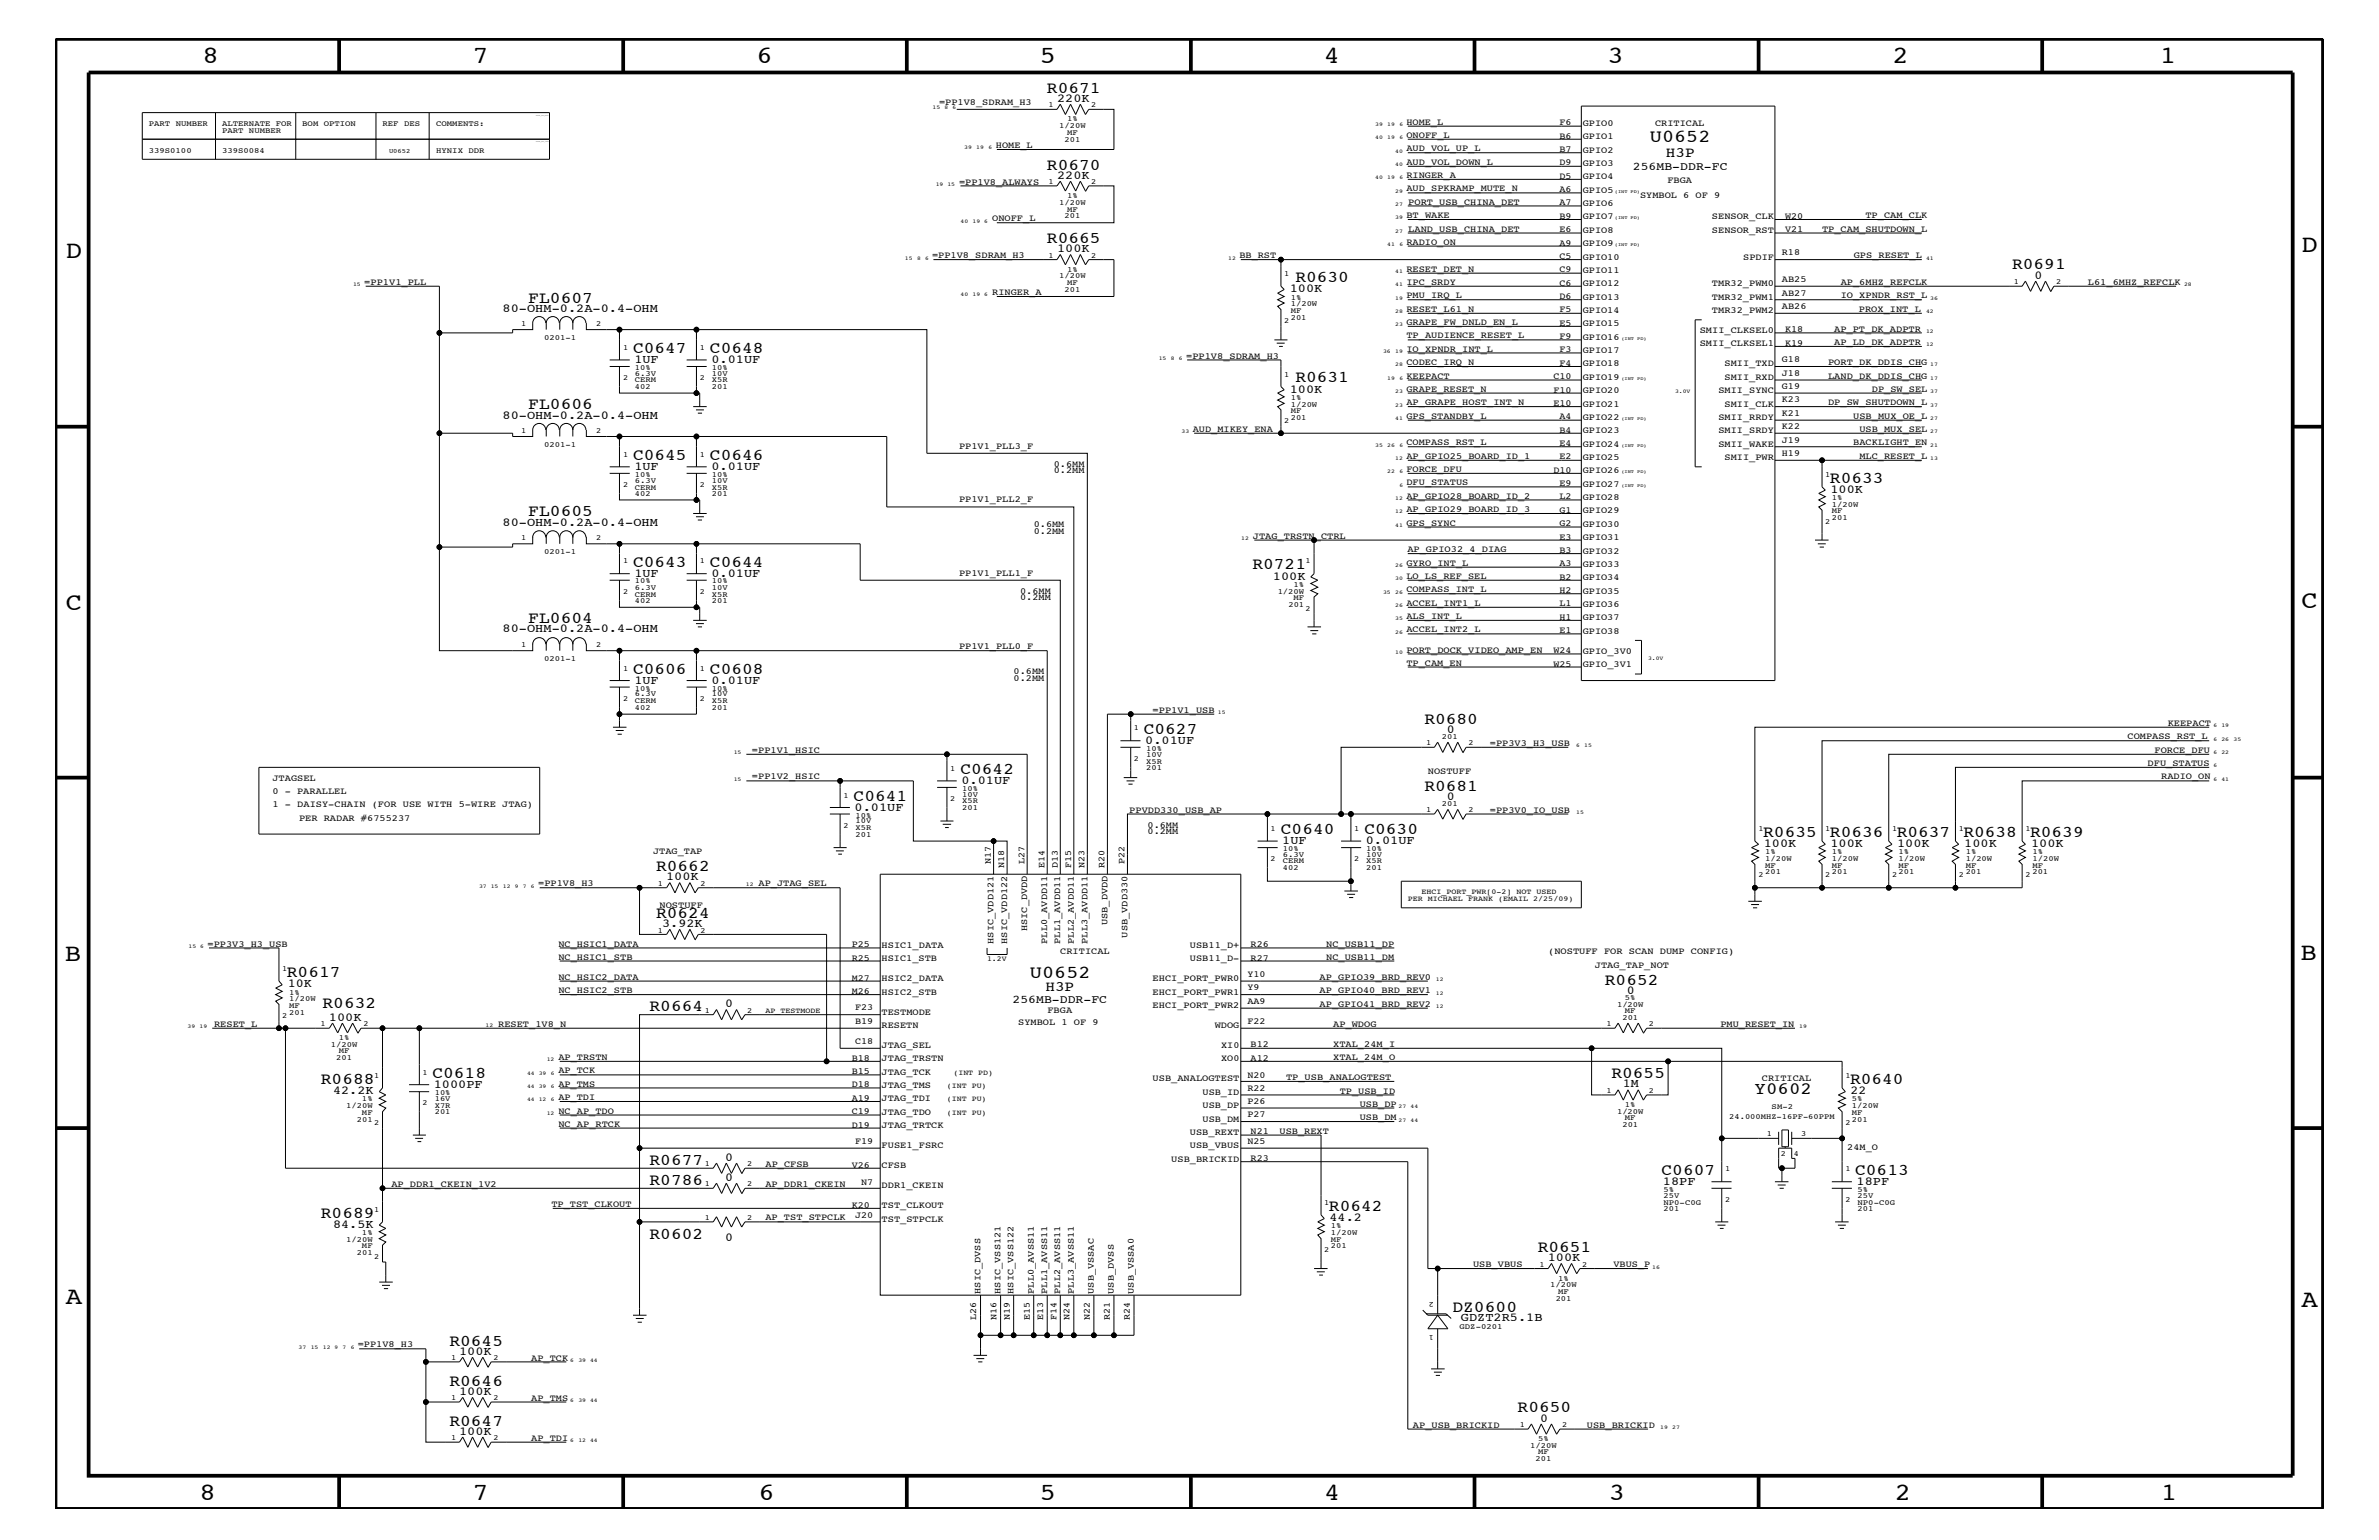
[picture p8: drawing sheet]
<svg xmlns="http://www.w3.org/2000/svg" width="432mm" height="279mm" viewBox="0 0 432 279" stroke-linecap="round" stroke-linejoin="round" font-family="sans-serif">
<defs><g id="words">
<g font-size="4.5">
<text x="36.7" y="11.5">8</text>
<text x="85.8" y="11.5">7</text>
<text x="137.3" y="11.5">6</text>
<text x="188.7" y="11.5">5</text>
<text x="240.3" y="11.5">4</text>
<text x="291.8" y="11.5">3</text>
<text x="343.5" y="11.5">2</text>
<text x="392" y="11.5">1</text>
<text x="11.9" y="46.8">D</text>
<text x="417.7" y="45.7">D</text>
<text x="11.9" y="110.6">C</text>
<text x="417.7" y="110.3">C</text>
<text x="11.8" y="174.3">B</text>
<text x="417.6" y="174.2">B</text>
<text x="11.9" y="236.7">A</text>
<text x="417.7" y="237.1">A</text>
<text x="36.2" y="272.1">8</text>
<text x="85.8" y="272.1">7</text>
<text x="137.7" y="272.1">6</text>
<text x="188.7" y="272.1">5</text>
<text x="240.4" y="272.1">4</text>
<text x="292" y="272.1">3</text>
<text x="343.9" y="272.1">2</text>
<text x="392.2" y="272.1">1</text>
</g>
<g font-size="3.3">
<text x="299.5" y="25.8">U0652</text>
<text x="186.9" y="177.4">U0652</text>
</g>
<text font-size="3.1" x="318.5" y="198.6">Y0602</text>
<g font-size="3">
<text x="190" y="16.8">R0671</text>
<text x="190" y="30.8">R0670</text>
<text x="190" y="44.1">R0665</text>
<text x="235.1" y="51.3">R0630</text>
<text x="365.2" y="48.9">R0691</text>
<text x="95.9" y="54.9">FL0607</text>
<text x="114.9" y="64">C0647</text>
<text x="128.9" y="64">C0648</text>
<text x="235.1" y="69.4">R0631</text>
<text x="95.9" y="74.3">FL0606</text>
<text x="114.9" y="83.5">C0645</text>
<text x="128.9" y="83.5">C0646</text>
<text x="332.1" y="87.6">R0633</text>
<text x="95.9" y="93.7">FL0605</text>
<text x="114.9" y="102.9">C0643</text>
<text x="128.9" y="102.9">C0644</text>
<text x="227.3" y="103.3">R0721</text>
<text x="95.9" y="113.1">FL0604</text>
<text x="114.9" y="122.3">C0606</text>
<text x="128.9" y="122.3">C0608</text>
<text x="258.5" y="131.3">R0680</text>
<text x="207.6" y="133.2">C0627</text>
<text x="174.3" y="140.4">C0642</text>
<text x="258.5" y="143.5">R0681</text>
<text x="154.9" y="145.3">C0641</text>
<text x="232.5" y="151.3">C0640</text>
<text x="247.6" y="151.3">C0630</text>
<text x="320" y="151.8">R0635</text>
<text x="332.1" y="151.8">R0636</text>
<text x="344.3" y="151.8">R0637</text>
<text x="356.4" y="151.8">R0638</text>
<text x="368.5" y="151.8">R0639</text>
<text x="119.1" y="158">R0662</text>
<text x="119.1" y="166.5">R0624</text>
<text x="52.1" y="177.3">R0617</text>
<text x="291.3" y="178.7">R0652</text>
<text x="58.5" y="182.9">R0632</text>
<text x="117.9" y="183.5">R0664</text>
<text x="58.3" y="196.7">R0688</text>
<text x="78.5" y="195.6">C0618</text>
<text x="292.5" y="195.6">R0655</text>
<text x="335.8" y="196.7">R0640</text>
<text x="117.9" y="211.4">R0677</text>
<text x="117.9" y="215">R0786</text>
<text x="301.6" y="213.2">C0607</text>
<text x="336.7" y="213.2">C0613</text>
<text x="58.3" y="220.9">R0689</text>
<text x="241.2" y="219.7">R0642</text>
<text x="117.9" y="224.7">R0602</text>
<text x="279.1" y="227.1">R0651</text>
<text x="263.6" y="238">DZ0600</text>
<text x="81.6" y="244.1">R0645</text>
<text x="81.6" y="251.4">R0646</text>
<text x="275.5" y="256.2">R0650</text>
<text x="81.6" y="258.7">R0647</text>
</g>
<g font-size="2.6">
<text x="302.3" y="28.6">H3P</text>
<text x="189.7" y="179.9">H3P</text>
</g>
<g font-size="2.2">
<text x="191.9" y="18.5">220K</text>
<text x="191.9" y="32.5">220K</text>
<text x="191.9" y="45.7">100K</text>
<text x="234.1" y="53">100K</text>
<text x="369.3" y="50.7">0</text>
<text x="91.2" y="56.6">80-OHM-0.2A-0.4-OHM</text>
<text x="115.1" y="65.9">1UF</text>
<text x="129.1" y="65.9">0.01UF</text>
<text x="234.1" y="71.2">100K</text>
<text x="91.2" y="76">80-OHM-0.2A-0.4-OHM</text>
<text x="115.1" y="85.3">1UF</text>
<text x="129.1" y="85.3">0.01UF</text>
<text x="332.2" y="89.4">100K</text>
<text x="91.2" y="95.4">80-OHM-0.2A-0.4-OHM</text>
<text x="115.1" y="104.7">1UF</text>
<text x="129.1" y="104.7">0.01UF</text>
<text x="231.1" y="105.2">100K</text>
<text x="91.2" y="114.8">80-OHM-0.2A-0.4-OHM</text>
<text x="115.1" y="124.1">1UF</text>
<text x="129.1" y="124.1">0.01UF</text>
<text x="207.9" y="135">0.01UF</text>
<text x="262.6" y="133">0</text>
<text x="174.5" y="142.3">0.01UF</text>
<text x="155.1" y="147.1">0.01UF</text>
<text x="262.6" y="145.1">0</text>
<text x="232.7" y="153.2">1UF</text>
<text x="247.9" y="153.2">0.01UF</text>
<text x="320.1" y="153.7">100K</text>
<text x="332.2" y="153.7">100K</text>
<text x="344.3" y="153.7">100K</text>
<text x="356.5" y="153.7">100K</text>
<text x="368.6" y="153.7">100K</text>
<text x="120.9" y="159.7">100K</text>
<text x="120.2" y="168.2">3.92K</text>
<text x="52.2" y="179.1">10K</text>
<text x="59.7" y="185.2">100K</text>
<text x="131.6" y="182.7">0</text>
<text x="295.3" y="180.4">0</text>
<text x="78.7" y="197.4">1000PF</text>
<text x="294.6" y="197.3">1M</text>
<text x="60.5" y="198.5">42.2K</text>
<text x="335.9" y="198.5">22</text>
<text x="131.6" y="210.7">0</text>
<text x="131.6" y="214.2">0</text>
<text x="301.8" y="215">18PF</text>
<text x="337" y="215">18PF</text>
<text x="241.3" y="221.5">44.2</text>
<text x="60.5" y="222.8">84.5K</text>
<text x="131.6" y="225.2">0</text>
<text x="280.9" y="228.8">100K</text>
<text x="265.2" y="239.7">GDZT2R5.1B</text>
<text x="83.3" y="245.8">100K</text>
<text x="83.3" y="253.1">100K</text>
<text x="279.5" y="257.9">0</text>
<text x="83.3" y="260.4">100K</text>
</g>
<g font-size="2.1">
<text x="296.4" y="30.9">256MB-DDR-FC</text>
<text x="183.8" y="182">256MB-DDR-FC</text>
</g>
<g font-size="1.7">
<text x="170.4" y="19">=PP1V8_SDRAM_H3</text>
<text x="255.3" y="22.6">HOME_L</text>
<text x="283" y="22.7">F6</text>
<text x="287.3" y="22.9">GPIO0</text>
<text x="300.4" y="22.9">CRITICAL</text>
<text x="180.8" y="26.9">HOME_L</text>
<text x="255.3" y="27.5">AUD_VOL_UP_L</text>
<text x="255.3" y="29.9">AUD_VOL_DOWN_L</text>
<text x="255.3" y="25">ONOFF_L</text>
<text x="283" y="25.2">B6</text>
<text x="283" y="27.5">B7</text>
<text x="287.3" y="27.7">GPIO2</text>
<text x="287.3" y="25.3">GPIO1</text>
<text x="174.1" y="33.6">=PP1V8_ALWAYS</text>
<text x="255.3" y="32.3">RINGER_A</text>
<text x="255.3" y="34.7">AUD_SPKRAMP_MUTE_N</text>
<text x="283" y="30">D9</text>
<text x="283" y="32.5">D5</text>
<text x="283" y="34.8">A6</text>
<text x="287.3" y="30.2">GPIO3</text>
<text x="287.3" y="35">GPIO5</text>
<text x="287.3" y="32.5">GPIO4</text>
<text x="297.7" y="35.8">SYMBOL 6 OF 9</text>
<text x="302.6" y="33.1">FBGA</text>
<text x="180.1" y="40.2">ONOFF_L</text>
<text x="255.3" y="39.6">BT_WAKE</text>
<text x="255.6" y="37.2">PORT_USB_CHINA_DET</text>
<text x="283" y="37.3">A7</text>
<text x="283" y="39.7">B9</text>
<text x="287.3" y="37.4">GPIO6</text>
<text x="287.3" y="39.8">GPIO7</text>
<text x="310.7" y="39.8">SENSOR_CLK</text>
<text x="324" y="39.7">W20</text>
<text x="338.6" y="39.6">TP_CAM_CLK</text>
<text x="169.2" y="46.8">=PP1V8_SDRAM_H3</text>
<text x="225" y="46.8">BB_RST</text>
<text x="255.3" y="44.4">RADIO_ON</text>
<text x="255.6" y="42">LAND_USB_CHINA_DET</text>
<text x="283" y="47">C5</text>
<text x="283" y="42.1">E6</text>
<text x="283" y="44.6">A9</text>
<text x="287.3" y="42.3">GPIO8</text>
<text x="287.3" y="44.6">GPIO9</text>
<text x="287.3" y="47.1">GPIO10</text>
<text x="310.7" y="42.3">SENSOR_RST</text>
<text x="316.4" y="47.1">SPDIF</text>
<text x="323.4" y="46.3">R18</text>
<text x="324" y="42.1">V21</text>
<text x="330.7" y="42">TP_CAM_SHUTDOWN_L</text>
<text x="336.5" y="46.8">GPS_RESET_L</text>
<text x="66.1" y="51.7">=PP1V1_PLL</text>
<text x="180.1" y="53.5">RINGER_A</text>
<text x="255.3" y="51.7">IPC_SRDY</text>
<text x="255.3" y="49.3">RESET_DET_N</text>
<text x="283" y="49.4">C9</text>
<text x="283" y="51.8">C6</text>
<text x="287.3" y="49.6">GPIO11</text>
<text x="287.3" y="51.9">GPIO12</text>
<text x="310.7" y="51.9">TMR32_PWM0</text>
<text x="323.4" y="51.3">AB25</text>
<text x="323.4" y="53.6">AB27</text>
<text x="334.1" y="51.7">AP_6MHZ_REFCLK</text>
<text x="379" y="51.7">L61_6MHZ_REFCLK</text>
<text x="255.3" y="56.6">RESET_L61_N</text>
<text x="255.3" y="59">GRAPE_FW_DNLD_EN_L</text>
<text x="255.3" y="54.1">PMU_IRQ_L</text>
<text x="283" y="54.2">D6</text>
<text x="283" y="56.7">F5</text>
<text x="283" y="59.1">E5</text>
<text x="287.3" y="59.2">GPIO15</text>
<text x="287.3" y="56.8">GPIO14</text>
<text x="287.3" y="54.4">GPIO13</text>
<text x="310.7" y="56.8">TMR32_PWM2</text>
<text x="310.7" y="54.4">TMR32_PWM1</text>
<text x="323.4" y="56.1">AB26</text>
<text x="334.1" y="54.1">IO_XPNDR_RST_L</text>
<text x="337.4" y="56.6">PROX_INT_L</text>
<text x="215.3" y="65.1">=PP1V8_SDRAM_H3</text>
<text x="255.3" y="61.4">TP_AUDIENCE_RESET_L</text>
<text x="255.3" y="63.9">IO_XPNDR_INT_L</text>
<text x="283" y="61.5">F9</text>
<text x="283" y="64">F3</text>
<text x="287.3" y="64">GPIO17</text>
<text x="287.3" y="61.7">GPIO16</text>
<text x="308.5" y="62.9">SMII_CLKSEL1</text>
<text x="308.5" y="60.4">SMII_CLKSEL0</text>
<text x="323.4" y="65.7">G18</text>
<text x="324" y="60.3">K18</text>
<text x="324" y="62.8">K19</text>
<text x="332.9" y="60.2">AP_PT_DK_ADPTR</text>
<text x="332.9" y="62.6">AP_LD_DK_ADPTR</text>
<text x="255.3" y="66.2">CODEC_IRQ_N</text>
<text x="255.3" y="68.7">KEEPACT</text>
<text x="255.3" y="71.1">GRAPE_RESET_N</text>
<text x="281.9" y="68.8">C10</text>
<text x="281.9" y="71.2">F10</text>
<text x="283" y="66.4">F4</text>
<text x="287.3" y="71.3">GPIO20</text>
<text x="287.3" y="68.9">GPIO19</text>
<text x="287.3" y="66.5">GPIO18</text>
<text x="311.9" y="71.3">SMII_SYNC</text>
<text x="313" y="66.5">SMII_TXD</text>
<text x="313" y="68.9">SMII_RXD</text>
<text x="323.4" y="68.2">J18</text>
<text x="323.4" y="70.6">G19</text>
<text x="331.8" y="66.2">PORT_DK_DDIS_CHG</text>
<text x="331.8" y="68.7">LAND_DK_DDIS_CHG</text>
<text x="339.8" y="71.1">DP_SW_SEL</text>
<text x="255.3" y="73.5">AP_GRAPE_HOST_INT_N</text>
<text x="255.3" y="76">GPS_STANDBY_L</text>
<text x="281.9" y="73.7">E10</text>
<text x="283" y="76.1">A4</text>
<text x="287.3" y="73.8">GPIO21</text>
<text x="287.3" y="76.2">GPIO22</text>
<text x="311.9" y="76.2">SMII_RRDY</text>
<text x="313" y="73.8">SMII_CLK</text>
<text x="323.4" y="73">K23</text>
<text x="323.4" y="75.5">K21</text>
<text x="323.4" y="77.9">K22</text>
<text x="331.8" y="73.5">DP_SW_SHUTDOWN_L</text>
<text x="336.4" y="76">USB_MUX_OE_L</text>
<text x="174.1" y="81.4">PP1V1_PLL3_F</text>
<text x="216.5" y="78.3">AUD_MIKEY_ENA</text>
<text x="255.3" y="83.3">AP_GPIO25_BOARD_ID_1</text>
<text x="255.3" y="80.8">COMPASS_RST_L</text>
<text x="283" y="78.5">B4</text>
<text x="283" y="80.9">E4</text>
<text x="283" y="83.3">E2</text>
<text x="287.3" y="83.5">GPIO25</text>
<text x="287.3" y="81.1">GPIO24</text>
<text x="287.3" y="78.6">GPIO23</text>
<text x="311.9" y="78.6">SMII_SRDY</text>
<text x="311.9" y="81.1">SMII_WAKE</text>
<text x="313" y="83.5">SMII_PWR</text>
<text x="323.4" y="82.7">H19</text>
<text x="323.4" y="80.3">J19</text>
<text x="336.4" y="80.8">BACKLIGHT_EN</text>
<text x="337.5" y="83.3">MLC_RESET_L</text>
<text x="337.5" y="78.3">USB_MUX_SEL</text>
<text x="191.3" y="84.7">0.6MM</text>
<text x="191.3" y="85.9">0.2MM</text>
<text x="255.3" y="88.1">DFU_STATUS</text>
<text x="255.3" y="85.6">FORCE_DFU</text>
<text x="281.9" y="85.8">D10</text>
<text x="283" y="88.2">E9</text>
<text x="287.3" y="85.9">GPIO26</text>
<text x="287.3" y="88.3">GPIO27</text>
<text x="174.1" y="91.1">PP1V1_PLL2_F</text>
<text x="187.6" y="95.6">0.6MM</text>
<text x="255.3" y="95.4">GPS_SYNC</text>
<text x="255.3" y="92.9">AP_GPIO29_BOARD_ID_3</text>
<text x="255.3" y="90.5">AP_GPIO28_BOARD_ID_2</text>
<text x="283" y="90.6">L2</text>
<text x="283" y="93.1">G1</text>
<text x="283" y="95.4">G2</text>
<text x="287.3" y="95.6">GPIO30</text>
<text x="287.3" y="90.7">GPIO28</text>
<text x="287.3" y="93.2">GPIO29</text>
<text x="187.6" y="96.8">0.2MM</text>
<text x="227.4" y="97.7">JTAG_TRSTN_CTRL</text>
<text x="255.4" y="100.2">AP_GPIO32_4_DIAG</text>
<text x="283" y="97.9">E3</text>
<text x="283" y="100.4">B3</text>
<text x="287.3" y="98">GPIO31</text>
<text x="287.3" y="100.4">GPIO32</text>
<text x="174.1" y="104.4">PP1V1_PLL1_F</text>
<text x="185.2" y="107.7">0.6MM</text>
<text x="255.3" y="102.6">GYRO_INT_L</text>
<text x="255.3" y="107.5">COMPASS_INT_L</text>
<text x="255.3" y="105">LO_LS_REF_SEL</text>
<text x="283" y="102.7">A3</text>
<text x="283" y="105.2">B2</text>
<text x="283" y="107.6">H2</text>
<text x="287.3" y="107.7">GPIO35</text>
<text x="287.3" y="105.3">GPIO34</text>
<text x="287.3" y="102.9">GPIO33</text>
<text x="185.2" y="108.9">0.2MM</text>
<text x="255.3" y="109.9">ACCEL_INT1_L</text>
<text x="255.3" y="112.3">ALS_INT_L</text>
<text x="283" y="110">L1</text>
<text x="283" y="112.5">H1</text>
<text x="287.3" y="110.2">GPIO36</text>
<text x="287.3" y="112.6">GPIO37</text>
<text x="174.1" y="117.8">PP1V1_PLL0_F</text>
<text x="255.3" y="114.8">ACCEL_INT2_L</text>
<text x="255.3" y="118.4">PORT_DOCK_VIDEO_AMP_EN</text>
<text x="281.9" y="118.5">W24</text>
<text x="283" y="114.8">E1</text>
<text x="287.3" y="118.6">GPIO_3V0</text>
<text x="287.3" y="115">GPIO38</text>
<text x="184" y="122.3">0.6MM</text>
<text x="184" y="123.5">0.2MM</text>
<text x="255.3" y="120.8">TP_CAM_EN</text>
<text x="281.9" y="120.9">W25</text>
<text x="287.3" y="121">GPIO_3V1</text>
<text x="209.2" y="129.3">=PP1V1_USB</text>
<text x="393.4" y="131.7">KEEPACT</text>
<text x="136.5" y="136.6">=PP1V1_HSIC</text>
<text x="270.4" y="135.3">=PP3V3_H3_USB</text>
<text x="386.2" y="134.1">COMPASS_RST_L</text>
<text x="391.1" y="136.6">FORCE_DFU</text>
<text x="49.4" y="141.7">JTAGSEL</text>
<text x="136.5" y="141.4">=PP1V2_HSIC</text>
<text x="259.2" y="140.4">NOSTUFF</text>
<text x="389.8" y="139">DFU_STATUS</text>
<text x="392.3" y="141.4">RADIO_ON</text>
<text x="49.4" y="144">0 - PARALLEL</text>
<text x="49.4" y="146.5">1 - DAISY-CHAIN (FOR USE WITH 5-WIRE JTAG)</text>
<text x="54.3" y="149">PER RADAR #6755237</text>
<text x="205" y="147.5">PPVDD330_USB_AP</text>
<text x="270.4" y="147.5">=PP3V0_IO_USB</text>
<text x="118.5" y="155">JTAG_TAP</text>
<text x="208.3" y="151.3">0.2MM</text>
<text x="208.3" y="150.1">0.6MM</text>
<text x="97.7" y="160.8">=PP1V8_H3</text>
<text x="137.7" y="160.8">AP_JTAG_SEL</text>
<text x="179.8" y="156.8" transform="rotate(-90 179.8 156.8)">N17</text>
<text x="182.3" y="157.4" transform="rotate(-90 182.3 157.4)">N18</text>
<text x="185.9" y="156.8" transform="rotate(-90 185.9 156.8)">L27</text>
<text x="189.6" y="157.4" transform="rotate(-90 189.6 157.4)">E14</text>
<text x="192" y="157.4" transform="rotate(-90 192 157.4)">D13</text>
<text x="194.4" y="157.4" transform="rotate(-90 194.4 157.4)">F15</text>
<text x="196.8" y="157.4" transform="rotate(-90 196.8 157.4)">N23</text>
<text x="200.5" y="157.4" transform="rotate(-90 200.5 157.4)">R20</text>
<text x="204.1" y="156.8" transform="rotate(-90 204.1 156.8)">P22</text>
<text x="119.7" y="164.7">NOSTUFF</text>
<text x="201" y="167.8" transform="rotate(-90 201 167.8)">USB_DVDD</text>
<text x="37.7" y="171.7">=PP3V3_H3_USB</text>
<text x="101.3" y="171.7">NC_HSIC1_DATA</text>
<text x="154.6" y="171.8">P25</text>
<text x="160" y="172">HSIC1_DATA</text>
<text x="180.3" y="171.2" transform="rotate(-90 180.3 171.2)">HSIC_VDD121</text>
<text x="182.8" y="171.2" transform="rotate(-90 182.8 171.2)">HSIC_VDD122</text>
<text x="186.4" y="168.9" transform="rotate(-90 186.4 168.9)">HSIC_DVDD</text>
<text x="190.1" y="171.2" transform="rotate(-90 190.1 171.2)">PLL0_AVDD11</text>
<text x="192.4" y="173.2">CRITICAL</text>
<text x="192.4" y="171.2" transform="rotate(-90 192.4 171.2)">PLL1_AVDD11</text>
<text x="194.9" y="171.2" transform="rotate(-90 194.9 171.2)">PLL2_AVDD11</text>
<text x="197.4" y="171.2" transform="rotate(-90 197.4 171.2)">PLL3_AVDD11</text>
<text x="204.6" y="170.1" transform="rotate(-90 204.6 170.1)">USB_VDD330</text>
<text x="216" y="172">USB11_D+</text>
<text x="227" y="171.8">R26</text>
<text x="240.7" y="171.7">NC_USB11_DP</text>
<text x="281" y="173.2">(NOSTUFF FOR SCAN DUMP CONFIG)</text>
<text x="101.3" y="174.2">NC_HSIC1_STB</text>
<text x="101.3" y="177.7">NC_HSIC2_DATA</text>
<text x="154.6" y="174.3">R25</text>
<text x="154.6" y="177.9">M27</text>
<text x="160" y="174.4">HSIC1_STB</text>
<text x="160" y="178">HSIC2_DATA</text>
<text x="209.2" y="178">EHCI_PORT_PWR0</text>
<text x="216" y="174.4">USB11_D-</text>
<text x="226.4" y="177.3">Y10</text>
<text x="226.4" y="179.7">Y9</text>
<text x="227" y="174.3">R27</text>
<text x="239.5" y="177.7">AP_GPIO39_BRD_REV0</text>
<text x="240.7" y="174.2">NC_USB11_DM</text>
<text x="289.5" y="175.6">JTAG_TAP_NOT</text>
<text x="101.3" y="180.2">NC_HSIC2_STB</text>
<text x="154.6" y="180.4">M26</text>
<text x="155.2" y="185.8">B19</text>
<text x="155.2" y="183.3">F23</text>
<text x="160" y="180.5">HSIC2_STB</text>
<text x="160" y="184.1">TESTMODE</text>
<text x="184.8" y="186">SYMBOL 1 OF 9</text>
<text x="190.1" y="183.8">FBGA</text>
<text x="209.2" y="182.9">EHCI_PORT_PWR2</text>
<text x="209.2" y="180.5">EHCI_PORT_PWR1</text>
<text x="226.4" y="182.1">AA9</text>
<text x="226.4" y="185.8">F22</text>
<text x="239.5" y="180.2">AP_GPIO40_BRD_REV1</text>
<text x="239.5" y="182.7">AP_GPIO41_BRD_REV2</text>
<text x="38.9" y="186.3">RESET_L</text>
<text x="90.4" y="186.3">RESET_1V8_N</text>
<text x="155.2" y="189.4">C18</text>
<text x="160" y="190.2">JTAG_SEL</text>
<text x="160" y="186.5">RESETN</text>
<text x="220.5" y="186.5">WDOG</text>
<text x="221.7" y="190.2">XI0</text>
<text x="227" y="190">B12</text>
<text x="242" y="189.9">XTAL_24M_I</text>
<text x="242" y="186.3">AP_WDOG</text>
<text x="312.2" y="186.3">PMU_RESET_IN</text>
<text x="101.3" y="194.8">AP_TCK</text>
<text x="101.3" y="197.2">AP_TMS</text>
<text x="101.3" y="192.3">AP_TRSTN</text>
<text x="154.6" y="194.8">B15</text>
<text x="154.6" y="197.3">D18</text>
<text x="154.6" y="192.5">B18</text>
<text x="160" y="197.4">JTAG_TMS</text>
<text x="160" y="195">JTAG_TCK</text>
<text x="160" y="192.6">JTAG_TRSTN</text>
<text x="209.2" y="196.2">USB_ANALOGTEST</text>
<text x="221.7" y="192.6">XO0</text>
<text x="226.4" y="195.5">N20</text>
<text x="226.4" y="197.9">R22</text>
<text x="227" y="192.5">A12</text>
<text x="233.4" y="195.9">TP_USB_ANALOGTEST</text>
<text x="242" y="192.3">XTAL_24M_O</text>
<text x="319.8" y="196.2">CRITICAL</text>
<text x="101.3" y="199.6">AP_TDI</text>
<text x="101.3" y="202">NC_AP_TDO</text>
<text x="154.6" y="199.8">A19</text>
<text x="154.6" y="202.1">C19</text>
<text x="160" y="202.3">JTAG_TDO</text>
<text x="160" y="199.8">JTAG_TDI</text>
<text x="218.3" y="203.5">USB_DM</text>
<text x="218.3" y="201">USB_DP</text>
<text x="218.3" y="198.7">USB_ID</text>
<text x="226.4" y="202.7">P27</text>
<text x="226.4" y="200.3">P26</text>
<text x="243.2" y="198.4">TP_USB_ID</text>
<text x="246.8" y="200.9">USB_DP</text>
<text x="246.8" y="203.2">USB_DM</text>
<text x="101.3" y="204.4">NC_AP_RTCK</text>
<text x="154.6" y="204.6">D19</text>
<text x="155.2" y="207.6">F19</text>
<text x="160" y="208.3">FUSE1_FSRC</text>
<text x="160" y="204.7">JTAG_TRTCK</text>
<text x="216" y="208.3">USB_VBUS</text>
<text x="216" y="205.9">USB_REXT</text>
<text x="226.4" y="207.6">N25</text>
<text x="227" y="205.8">N21</text>
<text x="232.2" y="205.7">USB_REXT</text>
<text x="335.3" y="208.7">24M_O</text>
<text x="71" y="215.3">AP_DDR1_CKEIN_1V2</text>
<text x="138.9" y="215.3">AP_DDR1_CKEIN</text>
<text x="138.9" y="211.7">AP_CFSB</text>
<text x="154.6" y="211.9">V26</text>
<text x="156.3" y="214.9">N7</text>
<text x="160" y="211.9">CFSB</text>
<text x="160" y="215.6">DDR1_CKEIN</text>
<text x="212.6" y="210.8">USB_BRICKID</text>
<text x="227" y="210.7">R23</text>
<text x="100.1" y="219">TP_TST_CLKOUT</text>
<text x="138.9" y="221.4">AP_TST_STPCLK</text>
<text x="154.6" y="219.1">K20</text>
<text x="155.2" y="220.9">J20</text>
<text x="160" y="219.2">TST_CLKOUT</text>
<text x="160" y="221.7">TST_STPCLK</text>
<text x="267.4" y="229.9">USB_VBUS</text>
<text x="292.9" y="229.9">VBUS_P</text>
<text x="177.2" y="239.5" transform="rotate(-90 177.2 239.5)">L26</text>
<text x="178" y="234.7" transform="rotate(-90 178 234.7)">HSIC_DVSS</text>
<text x="180.8" y="239.6" transform="rotate(-90 180.8 239.6)">N16</text>
<text x="181.6" y="234.7" transform="rotate(-90 181.6 234.7)">HSIC_VSS121</text>
<text x="183.3" y="239.6" transform="rotate(-90 183.3 239.6)">N19</text>
<text x="184" y="234.7" transform="rotate(-90 184 234.7)">HSIC_VSS122</text>
<text x="186.9" y="239.5" transform="rotate(-90 186.9 239.5)">E15</text>
<text x="187.6" y="234.7" transform="rotate(-90 187.6 234.7)">PLL0_AVSS11</text>
<text x="189.3" y="239.5" transform="rotate(-90 189.3 239.5)">E13</text>
<text x="190.1" y="234.7" transform="rotate(-90 190.1 234.7)">PLL1_AVSS11</text>
<text x="191.8" y="239.5" transform="rotate(-90 191.8 239.5)">F14</text>
<text x="192.4" y="234.7" transform="rotate(-90 192.4 234.7)">PLL2_AVSS11</text>
<text x="194.1" y="239.5" transform="rotate(-90 194.1 239.5)">N24</text>
<text x="194.9" y="234.7" transform="rotate(-90 194.9 234.7)">PLL3_AVSS11</text>
<text x="197.8" y="239.5" transform="rotate(-90 197.8 239.5)">N22</text>
<text x="198.5" y="234.7" transform="rotate(-90 198.5 234.7)">USB_VSSAC</text>
<text x="201.4" y="239.5" transform="rotate(-90 201.4 239.5)">R21</text>
<text x="202.2" y="234.7" transform="rotate(-90 202.2 234.7)">USB_DVSS</text>
<text x="205.1" y="239.5" transform="rotate(-90 205.1 239.5)">R24</text>
<text x="205.8" y="234.7" transform="rotate(-90 205.8 234.7)">USB_VSSA0</text>
<text x="64.9" y="244.5">=PP1V8_H3</text>
<text x="96.4" y="246.9">AP_TCK</text>
<text x="96.4" y="254.2">AP_TMS</text>
<text x="96.4" y="261.4">AP_TDI</text>
<text x="256.5" y="259">AP_USB_BRICKID</text>
<text x="288" y="259">USB_BRICKID</text>
</g>
<g font-size="1.4">
<text x="27" y="22.9">PART NUMBER</text>
<text x="40.3" y="22.9">ALTERNATE FOR</text>
<text x="54.9" y="22.9">BOM OPTION</text>
<text x="69.4" y="22.9">REF DES</text>
<text x="79.2" y="22.9">COMMENTS:</text>
<text x="190.3" y="19.5">1</text>
<text x="192.2" y="23.2">1/20W</text>
<text x="193.7" y="22">1%</text>
<text x="198" y="19.5">2</text>
<text x="27" y="27.7">339S0100</text>
<text x="40.3" y="24.1">PART NUMBER</text>
<text x="40.3" y="27.7">339S0084</text>
<text x="79.2" y="27.7">HYNIX DDR</text>
<text x="193.2" y="25.7">201</text>
<text x="193.7" y="24.4">MF</text>
<text x="190.3" y="33.4">1</text>
<text x="193.7" y="35.9">1%</text>
<text x="198" y="33.4">2</text>
<text x="192.2" y="37.2">1/20W</text>
<text x="193.2" y="39.6">201</text>
<text x="193.7" y="38.4">MF</text>
<text x="190.3" y="46.8">1</text>
<text x="198" y="46.8">2</text>
<text x="192.2" y="50.5">1/20W</text>
<text x="193.2" y="52.9">201</text>
<text x="193.7" y="51.7">MF</text>
<text x="193.7" y="49.3">1%</text>
<text x="233.1" y="50.2">1</text>
<text x="365.5" y="51.6">1</text>
<text x="373.2" y="51.6">2</text>
<text x="94.6" y="59.2">1</text>
<text x="108.2" y="59.2">2</text>
<text x="233.1" y="58.6">2</text>
<text x="234.3" y="55.6">1/20W</text>
<text x="234.3" y="56.8">MF</text>
<text x="234.3" y="54.4">1%</text>
<text x="234.3" y="58">201</text>
<text x="98.8" y="61.7">0201-1</text>
<text x="113.1" y="63.4">1</text>
<text x="127" y="63.4">1</text>
<text x="113.1" y="68.9">2</text>
<text x="115.2" y="69.4">CERM</text>
<text x="115.2" y="68.2">6.3V</text>
<text x="115.2" y="67.1">10%</text>
<text x="115.2" y="70.6">402</text>
<text x="127" y="68.9">2</text>
<text x="129.2" y="69.4">X5R</text>
<text x="129.2" y="70.6">201</text>
<text x="129.2" y="68.2">10V</text>
<text x="129.2" y="67.1">10%</text>
<text x="233.1" y="68.4">1</text>
<text x="233.1" y="76.8">2</text>
<text x="234.3" y="73.8">1/20W</text>
<text x="234.3" y="72.6">1%</text>
<text x="234.3" y="75">MF</text>
<text x="234.3" y="76.2">201</text>
<text x="94.6" y="78.6">1</text>
<text x="98.8" y="81.1">0201-1</text>
<text x="108.2" y="78.6">2</text>
<text x="113.1" y="82.8">1</text>
<text x="127" y="82.8">1</text>
<text x="113.1" y="88.3">2</text>
<text x="115.2" y="88.8">CERM</text>
<text x="115.2" y="87.6">6.3V</text>
<text x="115.2" y="86.5">10%</text>
<text x="127" y="88.3">2</text>
<text x="129.2" y="88.8">X5R</text>
<text x="129.2" y="86.5">10%</text>
<text x="129.2" y="87.6">10V</text>
<text x="331.3" y="86.5">1</text>
<text x="115.2" y="90">402</text>
<text x="129.2" y="90">201</text>
<text x="331.3" y="95">2</text>
<text x="332.5" y="94.3">201</text>
<text x="332.5" y="92">1/20W</text>
<text x="332.5" y="90.7">1%</text>
<text x="332.5" y="93.2">MF</text>
<text x="94.6" y="98">1</text>
<text x="98.8" y="100.5">0201-1</text>
<text x="108.2" y="98">2</text>
<text x="113.1" y="102.2">1</text>
<text x="113.1" y="107.7">2</text>
<text x="115.2" y="107">6.3V</text>
<text x="115.2" y="105.9">10%</text>
<text x="127" y="102.2">1</text>
<text x="127" y="107.7">2</text>
<text x="129.2" y="107">10V</text>
<text x="129.2" y="105.9">10%</text>
<text x="231.9" y="107.7">1/20W</text>
<text x="234.8" y="106.5">1%</text>
<text x="237" y="102.2">1</text>
<text x="115.2" y="108.2">CERM</text>
<text x="115.2" y="109.4">402</text>
<text x="129.2" y="109.4">201</text>
<text x="129.2" y="108.2">X5R</text>
<text x="233.8" y="110.2">201</text>
<text x="234.8" y="108.9">MF</text>
<text x="237" y="110.8">2</text>
<text x="94.6" y="117.4">1</text>
<text x="108.2" y="117.4">2</text>
<text x="98.8" y="120">0201-1</text>
<text x="113.1" y="121.7">1</text>
<text x="115.2" y="125.3">10%</text>
<text x="127" y="121.7">1</text>
<text x="129.2" y="125.3">10%</text>
<text x="113.1" y="127.1">2</text>
<text x="115.2" y="127.6">CERM</text>
<text x="115.2" y="126.4">6.3V</text>
<text x="115.2" y="128.8">402</text>
<text x="127" y="127.1">2</text>
<text x="129.2" y="127.6">X5R</text>
<text x="129.2" y="128.8">201</text>
<text x="129.2" y="126.4">10V</text>
<text x="205.8" y="132.5">1</text>
<text x="208" y="136.2">10%</text>
<text x="208" y="137.3">10V</text>
<text x="258.8" y="135.2">1</text>
<text x="261.7" y="134.1">201</text>
<text x="266.5" y="135.2">2</text>
<text x="172.5" y="139.8">1</text>
<text x="174.7" y="143.5">10%</text>
<text x="205.8" y="138">2</text>
<text x="208" y="139.7">201</text>
<text x="208" y="138.5">X5R</text>
<text x="153.1" y="144.7">1</text>
<text x="155.3" y="149.4">10V</text>
<text x="155.3" y="148.4">10%</text>
<text x="172.5" y="145.3">2</text>
<text x="174.7" y="145.7">X5R</text>
<text x="174.7" y="147">201</text>
<text x="174.7" y="144.6">10V</text>
<text x="258.8" y="147.3">1</text>
<text x="261.7" y="146.2">201</text>
<text x="266.5" y="147.3">2</text>
<text x="153.1" y="150.1">2</text>
<text x="155.3" y="150.7">X5R</text>
<text x="155.3" y="151.8">201</text>
<text x="230.6" y="150.7">1</text>
<text x="232.8" y="155.5">6.3V</text>
<text x="232.8" y="154.4">10%</text>
<text x="245.8" y="150.7">1</text>
<text x="248" y="154.4">10%</text>
<text x="248" y="155.5">10V</text>
<text x="319.2" y="150.7">1</text>
<text x="320.4" y="155">1%</text>
<text x="331.3" y="150.7">1</text>
<text x="332.5" y="155">1%</text>
<text x="343.4" y="150.7">1</text>
<text x="344.6" y="155">1%</text>
<text x="355.5" y="150.7">1</text>
<text x="356.8" y="155">1%</text>
<text x="367.6" y="150.7">1</text>
<text x="368.9" y="155">1%</text>
<text x="119.4" y="160.7">1</text>
<text x="127.2" y="160.7">2</text>
<text x="230.6" y="156.2">2</text>
<text x="232.8" y="156.7">CERM</text>
<text x="232.8" y="157.9">402</text>
<text x="245.8" y="156.2">2</text>
<text x="248" y="156.7">X5R</text>
<text x="248" y="157.9">201</text>
<text x="319.2" y="159.2">2</text>
<text x="320.4" y="156.2">1/20W</text>
<text x="320.4" y="158.6">201</text>
<text x="320.4" y="157.4">MF</text>
<text x="331.3" y="159.2">2</text>
<text x="332.5" y="158.6">201</text>
<text x="332.5" y="156.2">1/20W</text>
<text x="332.5" y="157.4">MF</text>
<text x="343.4" y="159.2">2</text>
<text x="344.6" y="156.2">1/20W</text>
<text x="344.6" y="158.6">201</text>
<text x="344.6" y="157.4">MF</text>
<text x="355.5" y="159.2">2</text>
<text x="356.8" y="158.6">201</text>
<text x="356.8" y="156.2">1/20W</text>
<text x="356.8" y="157.4">MF</text>
<text x="367.6" y="159.2">2</text>
<text x="368.9" y="158.6">201</text>
<text x="368.9" y="157.4">MF</text>
<text x="368.9" y="156.2">1/20W</text>
<text x="255.5" y="163.5">PER MICHAEL FRANK (EMAIL 2/25/09)</text>
<text x="258" y="162.2">EHCI_PORT_PWR[0-2] NOT USED</text>
<text x="119.4" y="169.2">1</text>
<text x="127.2" y="169.2">2</text>
<text x="51.2" y="176.2">1</text>
<text x="179.2" y="174.4">1.2V</text>
<text x="51.2" y="184.7">2</text>
<text x="52.5" y="181.6">1/20W</text>
<text x="52.5" y="184.1">201</text>
<text x="52.5" y="180.5">1%</text>
<text x="52.5" y="182.9">MF</text>
<text x="127.9" y="183.8">1</text>
<text x="135.6" y="183.8">2</text>
<text x="138.9" y="183.8">AP_TESTMODE</text>
<text x="293.5" y="182.7">1/20W</text>
<text x="294.5" y="185">201</text>
<text x="294.9" y="183.8">MF</text>
<text x="294.9" y="181.4">5%</text>
<text x="58.2" y="186.1">1</text>
<text x="60.1" y="189.9">1/20W</text>
<text x="61.5" y="191.1">MF</text>
<text x="61.5" y="188.7">1%</text>
<text x="66" y="186.1">2</text>
<text x="291.6" y="186.1">1</text>
<text x="299.3" y="186.1">2</text>
<text x="61" y="192.3">201</text>
<text x="67.9" y="195.6">1</text>
<text x="76.7" y="195">1</text>
<text x="171.9" y="197.4">(INT PU)</text>
<text x="173.1" y="195">(INT PD)</text>
<text x="334.9" y="195.6">1</text>
<text x="62.8" y="201">1/20W</text>
<text x="64.8" y="203.5">201</text>
<text x="65.7" y="202.3">MF</text>
<text x="65.7" y="199.8">1%</text>
<text x="76.7" y="200.4">2</text>
<text x="78.9" y="199.8">16V</text>
<text x="78.9" y="200.9">X7R</text>
<text x="78.9" y="198.7">10%</text>
<text x="78.9" y="202.1">201</text>
<text x="171.9" y="199.8">(INT PU)</text>
<text x="171.9" y="202.3">(INT PU)</text>
<text x="291.6" y="198.2">1</text>
<text x="293.5" y="202">1/20W</text>
<text x="294.9" y="200.9">1%</text>
<text x="294.9" y="203.2">MF</text>
<text x="299.3" y="198.2">2</text>
<text x="313.9" y="203.1">24.000MHZ-16PF-60PPM</text>
<text x="321.6" y="201.2">SM-2</text>
<text x="336.1" y="202.3">MF</text>
<text x="336.1" y="199.8">5%</text>
<text x="336.1" y="201">1/20W</text>
<text x="336.1" y="203.5">201</text>
<text x="67.9" y="204.1">2</text>
<text x="294.5" y="204.4">201</text>
<text x="320.7" y="206.2">1</text>
<text x="323.2" y="209.7">2</text>
<text x="325.6" y="209.7">4</text>
<text x="326.9" y="206.2">3</text>
<text x="334.9" y="204.1">2</text>
<text x="127.9" y="211.6">1</text>
<text x="127.9" y="215.3">1</text>
<text x="135.6" y="211.6">2</text>
<text x="135.6" y="215.3">2</text>
<text x="313.1" y="212.5">1</text>
<text x="334.9" y="212.5">1</text>
<text x="67.9" y="219.8">1</text>
<text x="127.9" y="221.3">1</text>
<text x="135.6" y="221.3">2</text>
<text x="240.4" y="218.6">1</text>
<text x="301.9" y="219.7">201</text>
<text x="301.9" y="217.3">25V</text>
<text x="301.9" y="216.2">5%</text>
<text x="301.9" y="218.6">NP0-C0G</text>
<text x="313.1" y="218">2</text>
<text x="334.9" y="218">2</text>
<text x="337.1" y="216.2">5%</text>
<text x="337.1" y="219.7">201</text>
<text x="337.1" y="217.3">25V</text>
<text x="337.1" y="218.6">NP0-C0G</text>
<text x="62.8" y="225.3">1/20W</text>
<text x="64.8" y="227.7">201</text>
<text x="65.7" y="224.1">1%</text>
<text x="65.7" y="226.5">MF</text>
<text x="240.4" y="227.1">2</text>
<text x="241.6" y="224.1">1/20W</text>
<text x="241.6" y="222.9">1%</text>
<text x="241.6" y="225.3">MF</text>
<text x="241.6" y="226.5">201</text>
<text x="67.9" y="228.4">2</text>
<text x="279.4" y="229.8">1</text>
<text x="281.4" y="233.5">1/20W</text>
<text x="282.8" y="232.4">1%</text>
<text x="287.2" y="229.8">2</text>
<text x="260.2" y="236.2" transform="rotate(-180 260.2 236.2)">2</text>
<text x="282.4" y="236">201</text>
<text x="282.8" y="234.7">MF</text>
<text x="260.2" y="242.3" transform="rotate(-180 260.2 242.3)">1</text>
<text x="264.9" y="241.1">GDZ-0201</text>
<text x="81.9" y="246.7">1</text>
<text x="89.6" y="246.7">2</text>
<text x="81.9" y="254">1</text>
<text x="89.6" y="254">2</text>
<text x="81.9" y="261.3">1</text>
<text x="89.6" y="261.3">2</text>
<text x="275.8" y="258.9">1</text>
<text x="277.7" y="262.7">1/20W</text>
<text x="279.2" y="261.4">5%</text>
<text x="279.2" y="263.8">MF</text>
<text x="283.5" y="258.9">2</text>
<text x="278.7" y="265">201</text>
</g>
<text font-size="1.2" x="70.6" y="27.7">U0652</text>
<g font-size="1">
<text x="169.2" y="19.8">15</text>
<text x="171.4" y="19.8">8</text>
<text x="172.9" y="19.8">6</text>
<text x="249.6" y="22.9">39</text>
<text x="251.8" y="22.9">19</text>
<text x="254" y="22.9">6</text>
<text x="175" y="27.1">39</text>
<text x="177.2" y="27.1">19</text>
<text x="179.4" y="27.1">6</text>
<text x="249.6" y="25.3">40</text>
<text x="251.8" y="25.3">19</text>
<text x="253.2" y="27.7">40</text>
<text x="254" y="25.3">6</text>
<text x="169.8" y="33.7">19 15</text>
<text x="249.6" y="32.5">40</text>
<text x="251.8" y="32.5">19</text>
<text x="253.2" y="30.2">40</text>
<text x="253.2" y="35">29</text>
<text x="254" y="32.5">6</text>
<text x="174.3" y="40.4">40</text>
<text x="176.5" y="40.4">19 6</text>
<text x="253.2" y="37.4">27</text>
<text x="253.2" y="39.8">39</text>
<text x="164.3" y="47.1">15</text>
<text x="166.5" y="47.1">8</text>
<text x="167.9" y="47.1">6</text>
<text x="222.9" y="47.1">12</text>
<text x="251.8" y="44.6">41</text>
<text x="253.2" y="42.3">27</text>
<text x="254" y="44.6">6</text>
<text x="349.6" y="47.1">41</text>
<text x="64.1" y="51.9">15</text>
<text x="174.3" y="53.8">40</text>
<text x="176.5" y="53.8">19 6</text>
<text x="253.2" y="51.9">41</text>
<text x="253.2" y="49.6">41</text>
<text x="396.4" y="51.9">28</text>
<text x="253.2" y="56.8">28</text>
<text x="253.2" y="54.4">19</text>
<text x="253.2" y="59.2">23</text>
<text x="349.6" y="56.8">42</text>
<text x="350.4" y="54.4">36</text>
<text x="210.3" y="65.3">15</text>
<text x="212.5" y="65.3">8</text>
<text x="214" y="65.3">6</text>
<text x="251" y="64">36</text>
<text x="253.2" y="64">19</text>
<text x="349.6" y="60.4">12</text>
<text x="349.6" y="62.9">12</text>
<text x="251.8" y="68.9">19</text>
<text x="253.2" y="66.5">28</text>
<text x="253.2" y="71.3">23</text>
<text x="254" y="68.9">6</text>
<text x="304" y="71.3">3.0V</text>
<text x="350.4" y="66.5">17</text>
<text x="350.4" y="68.9">17</text>
<text x="350.4" y="71.3">37</text>
<text x="253.2" y="76.2">41</text>
<text x="253.2" y="73.8">23</text>
<text x="350.4" y="73.8">37</text>
<text x="350.4" y="76.2">27</text>
<text x="214.5" y="78.6">33</text>
<text x="249.6" y="81.1">35</text>
<text x="251.8" y="81.1">26</text>
<text x="253.2" y="83.5">12</text>
<text x="254" y="81.1">6</text>
<text x="350.4" y="81.1">21</text>
<text x="350.4" y="83.5">13</text>
<text x="350.4" y="78.6">27</text>
<text x="251.8" y="85.9">22</text>
<text x="254" y="85.9">6</text>
<text x="254" y="88.3">6</text>
<text x="253.2" y="95.6">41</text>
<text x="253.2" y="93.2">12</text>
<text x="253.2" y="90.7">12</text>
<text x="225.3" y="98">12</text>
<text x="251" y="107.7">35</text>
<text x="253.2" y="102.9">26</text>
<text x="253.2" y="107.7">26</text>
<text x="253.2" y="105.3">30</text>
<text x="253.2" y="110.2">26</text>
<text x="253.2" y="112.6">35</text>
<text x="253.2" y="115">26</text>
<text x="253.2" y="118.6">10</text>
<text x="299.1" y="119.8">3.0V</text>
<text x="221.1" y="129.6">15</text>
<text x="401.7" y="131.9">6</text>
<text x="403.2" y="131.9">19</text>
<text x="133.2" y="136.8">15</text>
<text x="286.1" y="135.6">6</text>
<text x="287.5" y="135.6">15</text>
<text x="401.7" y="136.8">6</text>
<text x="401.7" y="134.4">6</text>
<text x="403.2" y="136.8">22</text>
<text x="403.2" y="134.4">26</text>
<text x="405.4" y="134.4">35</text>
<text x="133.2" y="141.7">15</text>
<text x="401.7" y="139.2">6</text>
<text x="401.7" y="141.7">6</text>
<text x="403.2" y="141.7">41</text>
<text x="286.1" y="147.7">15</text>
<text x="87" y="161.1">37 15</text>
<text x="91.3" y="161.1">12</text>
<text x="93.5" y="161.1">9</text>
<text x="94.9" y="161.1">7</text>
<text x="96.4" y="161.1">6</text>
<text x="135.4" y="160.8">12</text>
<text x="34.2" y="172">15 6</text>
<text x="260.6" y="178">12</text>
<text x="260.6" y="180.5">12</text>
<text x="260.6" y="182.9">12</text>
<text x="34" y="186.5">39</text>
<text x="36.2" y="186.5">19</text>
<text x="88.1" y="186.3">12</text>
<text x="326.6" y="186.5">19</text>
<text x="95.7" y="195">44 39</text>
<text x="95.7" y="197.4">44 39</text>
<text x="99.2" y="192.6">12</text>
<text x="100" y="195">6</text>
<text x="100" y="197.4">6</text>
<text x="95.7" y="199.8">44 12</text>
<text x="99.2" y="202.3">12</text>
<text x="100" y="199.8">6</text>
<text x="253.8" y="201">27</text>
<text x="253.8" y="203.5">27</text>
<text x="256" y="201">44</text>
<text x="256" y="203.5">44</text>
<text x="299.9" y="230.2">16</text>
<text x="54.2" y="244.7">37</text>
<text x="56.4" y="244.7">15</text>
<text x="58.6" y="244.7">12 9</text>
<text x="62.1" y="244.7">7</text>
<text x="63.7" y="244.7">6</text>
<text x="103.5" y="247.1">6</text>
<text x="105" y="247.1">39 44</text>
<text x="103.5" y="254.4">6</text>
<text x="105" y="254.4">39 44</text>
<text x="103.5" y="261.6">6</text>
<text x="105" y="261.6">12 44</text>
<text x="301.3" y="259.3">19</text>
<text x="303.5" y="259.3">27</text>
</g>
<g font-size=".8">
<text x="293.1" y="35">(INT PD)</text>
<text x="293.1" y="39.8">(INT PD)</text>
<text x="293.1" y="44.6">(INT PD)</text>
<text x="294.3" y="61.7">(INT PD)</text>
<text x="294.3" y="68.9">(INT PD)</text>
<text x="294.3" y="76.2">(INT PD)</text>
<text x="294.3" y="81.1">(INT PD)</text>
<text x="294.3" y="88.3">(INT PD)</text>
<text x="294.3" y="85.9">(INT PD)</text>
</g>
</g></defs>
<g fill="none" stroke="#000" stroke-width=".18">
<path d="M173.7 19.8h18.2l.5-.9 1 1.9 .9-1.9 .9 1.9 .9-1.9 .9 1.9 .6-1h4.6v7.3h-21.3M287 19.2h35.2v104.3h-35.2zM25.8 25.3h73.9M25.8 20.4h73.9v8.5h-73.9zM39.1 20.4v8.5M53.7 20.4v8.5M68.2 20.4v8.5M77.9 20.4v8.5M174.3 33.7h17.6l.5-.8 1 1.8 .9-1.8 .9 1.8 .9-1.8 .9 1.8M197 34.7l.6-1h4.6v6.7h-21.3M255.5 39.8h31.5M255.5 30.2h31.5"/>
<path d="M255.5 37.4h31.5M255.5 35h31.5M255.5 32.5h31.5M255.5 27.7h31.5M255.5 25.3h31.5M255.5 22.9h31.5M322.2 39.8h26.6M66.4 51.9h13.4v26.7M99.1 58.6a1.19 1.19 0 0 0-1.2-1.2 1.19 1.19 0 0 0-1.2 1.2v1.2h-3.7v.6h-13.2M101.5 58.6a1.19 1.19 0 0 0-1.2-1.2 1.19 1.19 0 0 0-1.2 1.2v1.2M104 58.6a1.19 1.19 0 0 0-1.2-1.2 1.19 1.19 0 0 0-1.2 1.2v1.2M104 58.6v1.2"/>
<path d="M104 58.6a1.19 1.19 0 0 1 1.2-1.2 1.19 1.19 0 0 1 1.1 1.2M106.4 58.6v1.2h6M112.4 59.8v5.5M112.4 59.8h14v5.5M126.4 59.8h41.8v22.4h29.2v76.4M169.4 47.1h22.5l.5-.9 1 1.8 .9-1.8 .9 1.8 .9-1.8 .9 1.8 .6-.9h4.6v6.7h-21.3M225.2 47.1h7.3M255.5 51.9h31.5M255.5 42.3h31.5M255.5 54.4h31.5M255.5 56.8h31.5M255.5 59.2h31.5"/>
<path d="M255.5 49.6h31.5M255.5 44.6h31.5M287 47.1h-54.5v4.8l.6 .6-1.2 .7 1.2 .6-1.2 .6 1.2 .6-1.2 .6 .6 .6v5.5M308.9 58h-1.2v26.7h1.2M322.2 51.9h44.8l.6-.9 1 1.9 .9-1.9 .9 1.9 .9-1.9 .9 1.9M322.2 42.3h26.6M322.2 47.1h26.6M322.2 54.4h26.6M322.2 56.8h26.6M395 51.9h-22.2l-.6 1M79.8 78.6v39.5h16.9v-1.3M99.1 78a1.19 1.19 0 0 0-1.2-1.2 1.19 1.19 0 0 0-1.2 1.2v1.2h-3.7v-.6h-13.2"/>
<path d="M101.5 78a1.19 1.19 0 0 0-1.2-1.2 1.19 1.19 0 0 0-1.2 1.2v1.2M104 78a1.19 1.19 0 0 0-1.2-1.2 1.19 1.19 0 0 0-1.2 1.2v1.2M104 78v1.2M104 78a1.19 1.19 0 0 1 1.2-1.2 1.19 1.19 0 0 1 1.1 1.2M106.4 78v1.2h6M110.7 65.3h3.6M110.7 66.5h3.6M112.4 66.5v4.8h14v-4.8M112.4 79.2v5.5M112.4 79.2h14v5.5M124.6 65.3h3.7M124.6 66.5h3.7"/>
<path d="M125.8 73.8h2.5M126.3 74.4h1.5M126.4 79.2h34.6v12.8h33.9v66.6M126.4 71.3h.6v2.5M126.7 75h.7M215.5 65.3h17v4.8l.6 .6-1.2 .6 1.2 .7-1.2 .6 1.2 .6-1.2 .6 .6 .6v4.2h54.5M216.7 78.6h15.8M231.3 61.7h2.4M231.7 62.3h1.5M232.2 62.9h.6M255.5 66.5h31.5M255.5 73.8h31.5"/>
<path d="M255.5 76.2h31.5M255.5 71.3h31.5M255.5 68.9h31.5M255.5 64h31.5M255.5 61.7h31.5M322.2 66.5h26.6M322.2 62.9h26.6M322.2 60.4h26.6M322.2 73.8h26.6M322.2 76.2h26.6M322.2 78.6h26.6M322.2 71.3h26.6"/>
<path d="M322.2 68.9h26.6M96.7 97.4v1.3h-3.7v.6h-13.2M96.7 97.5a1.19 1.19 0 0 1 1.2-1.2 1.19 1.19 0 0 1 1.2 1.2M99.1 97.4v1.3M99.1 97.5a1.19 1.19 0 0 1 1.2-1.2 1.19 1.19 0 0 1 1.2 1.2M101.6 97.4v1.3M101.6 97.5a1.19 1.19 0 0 1 1.2-1.2 1.19 1.19 0 0 1 1.2 1.2 1.19 1.19 0 0 1 1.2-1.2 1.19 1.19 0 0 1 1.1 1.2M104 97.4v1.3M106.4 97.4v1.3h6M110.7 84.7h3.6M110.7 85.9h3.6M112.4 85.9v4.8h14v-4.8"/>
<path d="M112.4 98.7v5.4M112.4 98.7h14v5.4M124.6 84.7h3.7M124.6 85.9h3.7M125.8 93.2h2.5M126.3 93.8h1.5M126.4 98.7h29.7v6.6h36.3v53.3M126.4 90.7h.6v2.5M126.7 94.3h.7M227.7 98h10.8M255.5 83.5h31.5M255.5 81.1h31.5"/>
<path d="M255.5 95.6h31.5M255.5 90.7h31.5M255.5 93.2h31.5M255.5 85.9h31.5M255.5 88.3h31.5M287 98h-48.5v6.1l-.6 .6 1.3 .6-1.3 .6 1.3 .6-1.3 .6 1.3 .6-.7 .6v5.4M322.2 83.5h8.5M322.2 81.1h26.6M329.4 98h2.5M329.9 98.7h1.5M330.3 99.3h.7M348.8 83.5h-18.1v4.8l.6 .6-1.2 .6 1.2 .6-1.2 .6 1.2 .7-1.2 .6 .6 .6v5.4"/>
<path d="M96.7 116.9a1.19 1.19 0 0 1 1.2-1.2 1.19 1.19 0 0 1 1.2 1.2M99.1 116.8v1.3M99.1 116.9a1.19 1.19 0 0 1 1.2-1.2 1.19 1.19 0 0 1 1.2 1.2M101.6 116.8v1.3M101.6 116.9a1.19 1.19 0 0 1 1.2-1.2 1.19 1.19 0 0 1 1.2 1.2 1.19 1.19 0 0 1 1.2-1.2 1.19 1.19 0 0 1 1.1 1.2M104 116.8v1.3M106.4 116.8v1.3h6M110.7 104.1h3.6M110.7 105.3h3.6M112.4 105.3v4.9h14v-4.9M112.4 118.1v5.4M112.4 118.1h14v5.4"/>
<path d="M124.6 104.1h3.7M124.6 105.3h3.7M125.8 112.6h2.5M126.3 113.1h1.5M126.4 118.1h63.7v40.5M126.4 110.2h.6v2.4M126.7 113.7h.7M237.3 113.7h2.5M237.8 114.4h1.5M238.2 115h.7M255.5 115h31.5M255.5 118.6h31.5"/>
<path d="M255.5 110.2h31.5M255.5 112.6h31.5M255.5 107.7h31.5M255.5 105.3h31.5M255.5 102.9h31.5M255.5 100.4h31.5M296.8 116.2h1.1v6.1h-1.1M47 139.2h51v12.1h-51zM110.7 123.5h3.6M110.7 124.7h3.6M111.3 131.9h2.4M111.8 132.5h1.4"/>
<path d="M112.1 133.2h.8M112.4 124.7v7.2M124.6 123.5h3.7M124.6 124.7h3.7M126.4 124.7v4.9h-14M135.5 136.8h50.9v21.8M171.9 136.8v4.9M203.4 134.4h3.6M203.4 135.6h3.6M205.2 135.6v5.5M205.2 129.6h-4.2v29M220.4 129.6h-15.2v4.8"/>
<path d="M255.5 121h31.5M265.5 136.5l-.9-1.9-.9 1.9-.9-1.9-.9 1.9-1-1.9-.6 1h-16.9v12.1h1.8M284.6 135.6h-18.5l-.6 1M401 134.4h-70.3v18.2l.6 .6-1.2 .6 1.2 .6-1.2 .6 1.2 .6-1.2 .6 .6 .6v4.3h12.1M401 139.2h-46.1v13.4l.6 .6-1.2 .6 1.2 .6-1.2 .6 1.2 .6-1.2 .6 .6 .6v4.3h12.1v-4.3l-.6-.6 1.2-.6-1.2-.6 1.2-.6-1.2-.6 1.2-.6-.6-.6v-10.9h34M401 136.8h-58.2v15.8l.6 .6-1.2 .6 1.2 .6-1.2 .6 1.2 .6-1.2 .6 .6 .6v4.3h12.1M401 131.9h-82.5v20.7l.7 .6-1.3 .6 1.3 .6-1.3 .6 1.3 .6-1.3 .6 .6 .6v4.3h12.2M135.5 141.7h30.3v10.9h14.5M150.6 146.5h3.7M150.6 147.7h3.7M151.3 153.8h2.4M151.7 154.4h1.5"/>
<path d="M152.1 155h.7M152.5 141.7v4.8M152.5 147.7v6.1M159.8 158.6h65.4v76.4h-65.4zM170.1 142.9h3.6M170.1 141.7h3.6M170.7 149h2.4M171.1 149.5h1.5M171.5 150.1h.7M171.9 142.9v6.1M180.3 158.6v-6h2.5v6M204 141.1h2.4"/>
<path d="M204.5 141.7h1.4M204.8 142.3h.8M228.3 152.6h3.6M228.3 153.8h3.6M230 153.8v6.1h15.2v-6.1M230 147.7h-25.4v10.9M243.4 152.6h3.7M243.4 153.8h3.7M243.4 147.7h-13.4v4.9M245.2 159.9v1.8M254.3 159.9h32.7v4.8h-32.7zM265.5 148.6l-.9-1.8-.9 1.8-.9-1.8-.9 1.8-1-1.8-.6 .9h-15.1v4.9"/>
<path d="M284.6 147.7h-18.5l-.6 1M37.9 172h12.7v6l.6 .7-1.2 .6 1.2 .6-1.2 .6 1.2 .5-1.2 .6 .6 .6v4.3h-12.1M98 161.1h18.1M101.6 178h58.2M101.6 174.4h58.2M101.6 172h58.2M126.2 170.5l-1-1.9-.9 1.9-.9-1.9-.9 1.9-.9-1.9-.6 .9h-4.9v-8.4h4.9l.6-1 .9 1.9 .9-1.9 .9 1.9 .9-1.9 1 1.9 .5-.9h25.8v29.1h7.3M126.2 170.5l.5-1h23.3v23.1h9.8M182.8 172v1.2h-3.6v-1.2M225.2 178h34M225.2 174.4h27.9M225.2 172h27.9"/>
<path d="M244 161.7h2.5M244.5 162.2h1.5M244.9 162.8h.7M317.3 163.5h2.5M317.8 164.1h1.5M318.2 164.7h.7M318.5 161.1v2.4M50.6 186.5h9.2l.6-.9 .9 1.8 .8-1.8 1 1.8 .9-1.8 .9 1.8M51.8 186.5v25.4h77.7l.5-.9 1 1.9 .8-1.9 1 1.9 .9-1.9 .9 1.9M69.4 186.5v10.9l-.6 .7 1.2 .6-1.2 .5 1.2 .6-1.2 .6 1.2 .6-.6 .7v13.9h60.1l.5-.9 1 1.8 .8-1.8 1 1.8 .9-1.8 .9 1.8M74.3 196.8h3.6M74.3 198.1h3.6"/>
<path d="M76.1 198.1v7.8M76.1 186.5h-10.6l-.6 1M101.6 192.6h48.4M101.6 180.5h58.2M101.6 199.8h58.2M101.6 195h58.2M101.6 197.4h58.2M159.8 186.5h-83.7v10.3M159.8 184.1h-24.6l-.6 .9-.9-1.8-.9 1.8-1-1.8-.8 1.8-1-1.8-.5 .9h-13.4v24.2h43.7M225.2 190.2h87.3v16.3M225.2 198.7h27.9M225.2 186.5h67.9l.6-.9 .9 1.8 .9-1.8 .9 1.8 .9-1.8 1 1.8"/>
<path d="M225.2 180.5h34M225.2 182.9h34M225.2 196.2h27.9M288.9 190.2v8.5h4.2l.6-1 .9 1.9 .9-1.9 .9 1.9 .9-1.9 1 1.9 .6-.9h3.9v-6.1h-77.6M302.8 192.6h31.5v4.8l.6 .7-1.2 .6 1.2 .5-1.2 .6 1.2 .6-1.2 .6 .6 .7v4.8h-9.1M325.8 186.5h-26.9l-.6 1M69.4 215.6v6.1l-.6 .6 1.2 .6-1.2 .6 1.2 .6-1.2 .6 1.2 .6-.6 .6v3.1h.6v3.6M74.9 205.9h2.4M75.4 206.5h1.4M75.8 207.1h.7M100.3 219.2h59.5M101.6 202.3h58.2"/>
<path d="M101.6 204.7h58.2M116.1 208.3v13.4h13.4l.5-.9 1 1.8 .8-1.8 1 1.8 .9-1.8 .9 1.8 .6-.9h24.6M159.8 215.6h-24.6l-.6 1M159.8 211.9h-24.6l-.6 1.1M225.2 205.9h14.6v14.5l.6 .7-1.2 .6 1.2 .6-1.2 .6 1.2 .6-1.2 .6 .6 .6v5.5M225.2 208.3h34v21.9h1.7M225.2 203.5h27.9M225.2 201h27.9M225.2 210.8h30.3v48.5h21.9l.6-1 .9 1.9 .8-1.9 1 1.9 .9-1.9 .9 1.9 .6-.9h16M310.6 214.4h3.7M310.6 215.6h3.7M312.5 206.5v7.9"/>
<path d="M312.5 215.6v6.1M312.5 206.5h10.3M322.2 214.4h2.4M322.7 215h1.4M322.8 205.3v2.4M322.8 208.3h2.4v1.9h.6v1.7h-3zM323 215.6h.8M323.4 205h1.2v3.1h-1.2zM323.4 211.9v2.5M324 208.1v.2M325.2 205.3v2.4M332.5 214.4h3.6"/>
<path d="M332.5 215.6h3.6M334.3 206.5v7.9M334.3 215.6v6.1M68.8 232.6h2.5M69.3 233.2h1.5M69.7 233.8h.7M114.9 238.6h2.4M115.4 239.2h1.4M115.7 239.9h.8M116.1 221.7v16.9M178 235v7.3h3.6M181.6 235v7.3"/>
<path d="M184 235v7.3M187.6 235v7.3h2.5M190.1 235v7.3h2.3M192.4 235v7.3h2.5M194.9 235v7.3h3.6M198.5 235v7.3h3.7M202.2 235v7.3h3.6v-7.3M238.5 230.2h2.5M239 230.7h1.5M239.4 231.3h.7M258.2 237.7l1 .9h3.6M258.8 238.4h3.7l.9 .8"/>
<path d="M260.9 238.6l1.9 2.5h-3.6zM299.1 230.2h-12.3l-.6 .9-1-1.9-.9 1.9-.9-1.9-.9 1.9-.9-1.9-.6 1h-20.1v8.2M311.3 221.7h2.4M311.7 222.3h1.5M312.2 222.9h.6M333.1 221.7h2.4M333.6 222.3h1.4M333.9 222.9h.8M65.2 244.7h12.1v9.7M77.3 247.1h6.1l.6-.9 .9 1.8 .9-1.8 .9 1.8 .9-1.8 1 1.8M88.6 255.3l-1-1.8-.9 1.8-.9-1.8-.9 1.8-.9-1.8-.6 .9h-6.1v7.2h6.1l.6-.9 .9 1.9 .9-1.9 .9 1.9 .9-1.9 1 1.9M102.8 247.1h-13.6l-.6 1"/>
<path d="M102.8 254.4h-13.6l-.6 1M176.7 245.9h2.5M177.2 246.5h1.4M177.5 247.1h.8M178 242.3v3.6M181.6 242.3h6M259.8 248.4h2.4M260.3 248.9h1.4M260.6 249.5h.8M260.9 241.1v7.3M102.8 261.6h-13.6l-.6 1.1"/>
<circle cx="112.4" cy="59.8" r=".42"/>
<circle cx="126.4" cy="59.8" r=".42"/>
<circle cx="232.5" cy="47.1" r=".42"/>
<circle cx="79.8" cy="78.6" r=".42"/>
<circle cx="79.8" cy="60.4" r=".42"/>
<circle cx="112.4" cy="79.2" r=".42"/>
<circle cx="126.4" cy="71.3" r=".42"/>
<circle cx="126.4" cy="79.2" r=".42"/>
<circle cx="232.5" cy="78.6" r=".42"/>
<circle cx="79.8" cy="99.3" r=".42"/>
<circle cx="112.4" cy="98.7" r=".42"/>
<circle cx="126.4" cy="90.7" r=".42"/>
<circle cx="126.4" cy="98.7" r=".42"/>
<circle cx="238.5" cy="98" r=".42"/>
<circle cx="330.7" cy="83.5" r=".42"/>
<circle cx="112.4" cy="118.1" r=".42"/>
<circle cx="126.4" cy="110.2" r=".42"/>
<circle cx="126.4" cy="118.1" r=".42"/>
<circle cx="112.4" cy="129.6" r=".42"/>
<circle cx="171.9" cy="136.8" r=".42"/>
<circle cx="205.2" cy="129.6" r=".42"/>
<circle cx="152.5" cy="141.7" r=".42"/>
<circle cx="180.3" cy="152.6" r=".42"/>
<circle cx="230" cy="147.7" r=".42"/>
<circle cx="243.4" cy="147.7" r=".42"/>
<circle cx="245.2" cy="159.9" r=".42"/>
<circle cx="245.2" cy="147.7" r=".42"/>
<circle cx="116.1" cy="161.1" r=".42"/>
<circle cx="318.5" cy="161.1" r=".42"/>
<circle cx="330.7" cy="161.1" r=".42"/>
<circle cx="342.8" cy="161.1" r=".42"/>
<circle cx="354.9" cy="161.1" r=".42"/>
<circle cx="50.6" cy="186.5" r=".42"/>
<circle cx="51.8" cy="186.5" r=".42"/>
<circle cx="69.4" cy="186.5" r=".42"/>
<circle cx="76.1" cy="186.5" r=".42"/>
<circle cx="150" cy="192.6" r=".42"/>
<circle cx="288.9" cy="190.2" r=".42"/>
<circle cx="302.8" cy="192.6" r=".42"/>
<circle cx="69.4" cy="215.6" r=".42"/>
<circle cx="116.1" cy="208.3" r=".42"/>
<circle cx="312.5" cy="206.5" r=".42"/>
<circle cx="323.4" cy="211.9" r=".42"/>
<circle cx="334.3" cy="206.5" r=".42"/>
<circle cx="116.1" cy="221.7" r=".42"/>
<circle cx="260.9" cy="230.2" r=".42"/>
<circle cx="77.3" cy="247.1" r=".42"/>
<circle cx="77.3" cy="254.4" r=".42"/>
<circle cx="178" cy="242.3" r=".42"/>
<circle cx="181.6" cy="242.3" r=".42"/>
<circle cx="184" cy="242.3" r=".42"/>
<circle cx="187.6" cy="242.3" r=".42"/>
<circle cx="190.1" cy="242.3" r=".42"/>
<circle cx="192.4" cy="242.3" r=".42"/>
<circle cx="194.9" cy="242.3" r=".42"/>
<circle cx="198.5" cy="242.3" r=".42"/>
<circle cx="202.2" cy="242.3" r=".42"/>
</g>
<g fill="none" stroke="#000" stroke-width=".68" stroke-linecap="butt">
<path d="M10.1 7.1h411.5v266.7h-411.5zM16.1 13.2h400v254.5h-400zM61.6 7.1v6.1M113.1 7.1v6.1M164.6 7.1v6.1M216.2 7.1v6.1M267.6 7.1v6.1M319.2 7.1v6.1M370.7 7.1v6.1M10.1 77.4h6M416.1 77.4h5.5M10.1 141.1h6"/>
<path d="M416.1 141.1h5.5M10.1 204.7h6M416.1 204.7h5.5M61.6 267.7v6.1M113.1 267.7v6.1M164.6 267.7v6.1M216.2 268v5.8M267.6 267.7v6.1M319.2 267.7v6.1M370.7 267.7v6.1"/>
</g>
<g fill="#000">
<circle cx="112.4" cy="59.8" r=".42"/>
<circle cx="126.4" cy="59.8" r=".42"/>
<circle cx="232.5" cy="47.1" r=".42"/>
<circle cx="79.8" cy="78.6" r=".42"/>
<circle cx="79.8" cy="60.4" r=".42"/>
<circle cx="112.4" cy="79.2" r=".42"/>
<circle cx="126.4" cy="71.3" r=".42"/>
<circle cx="126.4" cy="79.2" r=".42"/>
<circle cx="232.5" cy="78.6" r=".42"/>
<circle cx="79.8" cy="99.3" r=".42"/>
<circle cx="112.4" cy="98.7" r=".42"/>
<circle cx="126.4" cy="98.7" r=".42"/>
<circle cx="126.4" cy="90.7" r=".42"/>
<circle cx="238.5" cy="98" r=".42"/>
<circle cx="330.7" cy="83.5" r=".42"/>
<circle cx="112.4" cy="118.1" r=".42"/>
<circle cx="126.4" cy="110.2" r=".42"/>
<circle cx="126.4" cy="118.1" r=".42"/>
<circle cx="112.4" cy="129.6" r=".42"/>
<circle cx="171.9" cy="136.8" r=".42"/>
<circle cx="205.2" cy="129.6" r=".42"/>
<circle cx="152.5" cy="141.7" r=".42"/>
<circle cx="180.3" cy="152.6" r=".42"/>
<circle cx="230" cy="147.7" r=".42"/>
<circle cx="243.4" cy="147.7" r=".42"/>
<circle cx="245.2" cy="147.7" r=".42"/>
<circle cx="245.2" cy="159.9" r=".42"/>
<circle cx="116.1" cy="161.1" r=".42"/>
<circle cx="318.5" cy="161.1" r=".42"/>
<circle cx="330.7" cy="161.1" r=".42"/>
<circle cx="342.8" cy="161.1" r=".42"/>
<circle cx="354.9" cy="161.1" r=".42"/>
<circle cx="50.6" cy="186.5" r=".42"/>
<circle cx="51.8" cy="186.5" r=".42"/>
<circle cx="69.4" cy="186.5" r=".42"/>
<circle cx="76.1" cy="186.5" r=".42"/>
<circle cx="150" cy="192.6" r=".42"/>
<circle cx="288.9" cy="190.2" r=".42"/>
<circle cx="302.8" cy="192.6" r=".42"/>
<circle cx="69.4" cy="215.6" r=".42"/>
<circle cx="116.1" cy="208.3" r=".42"/>
<circle cx="312.5" cy="206.5" r=".42"/>
<circle cx="323.4" cy="211.9" r=".42"/>
<circle cx="334.3" cy="206.5" r=".42"/>
<circle cx="116.1" cy="221.7" r=".42"/>
<circle cx="260.9" cy="230.2" r=".42"/>
<circle cx="77.3" cy="254.4" r=".42"/>
<circle cx="77.3" cy="247.1" r=".42"/>
<circle cx="178" cy="242.3" r=".42"/>
<circle cx="181.6" cy="242.3" r=".42"/>
<circle cx="184" cy="242.3" r=".42"/>
<circle cx="187.6" cy="242.3" r=".42"/>
<circle cx="190.1" cy="242.3" r=".42"/>
<circle cx="192.4" cy="242.3" r=".42"/>
<circle cx="194.9" cy="242.3" r=".42"/>
<circle cx="198.5" cy="242.3" r=".42"/>
<circle cx="202.2" cy="242.3" r=".42"/>
</g>
<use href="#words"/>
</svg>
